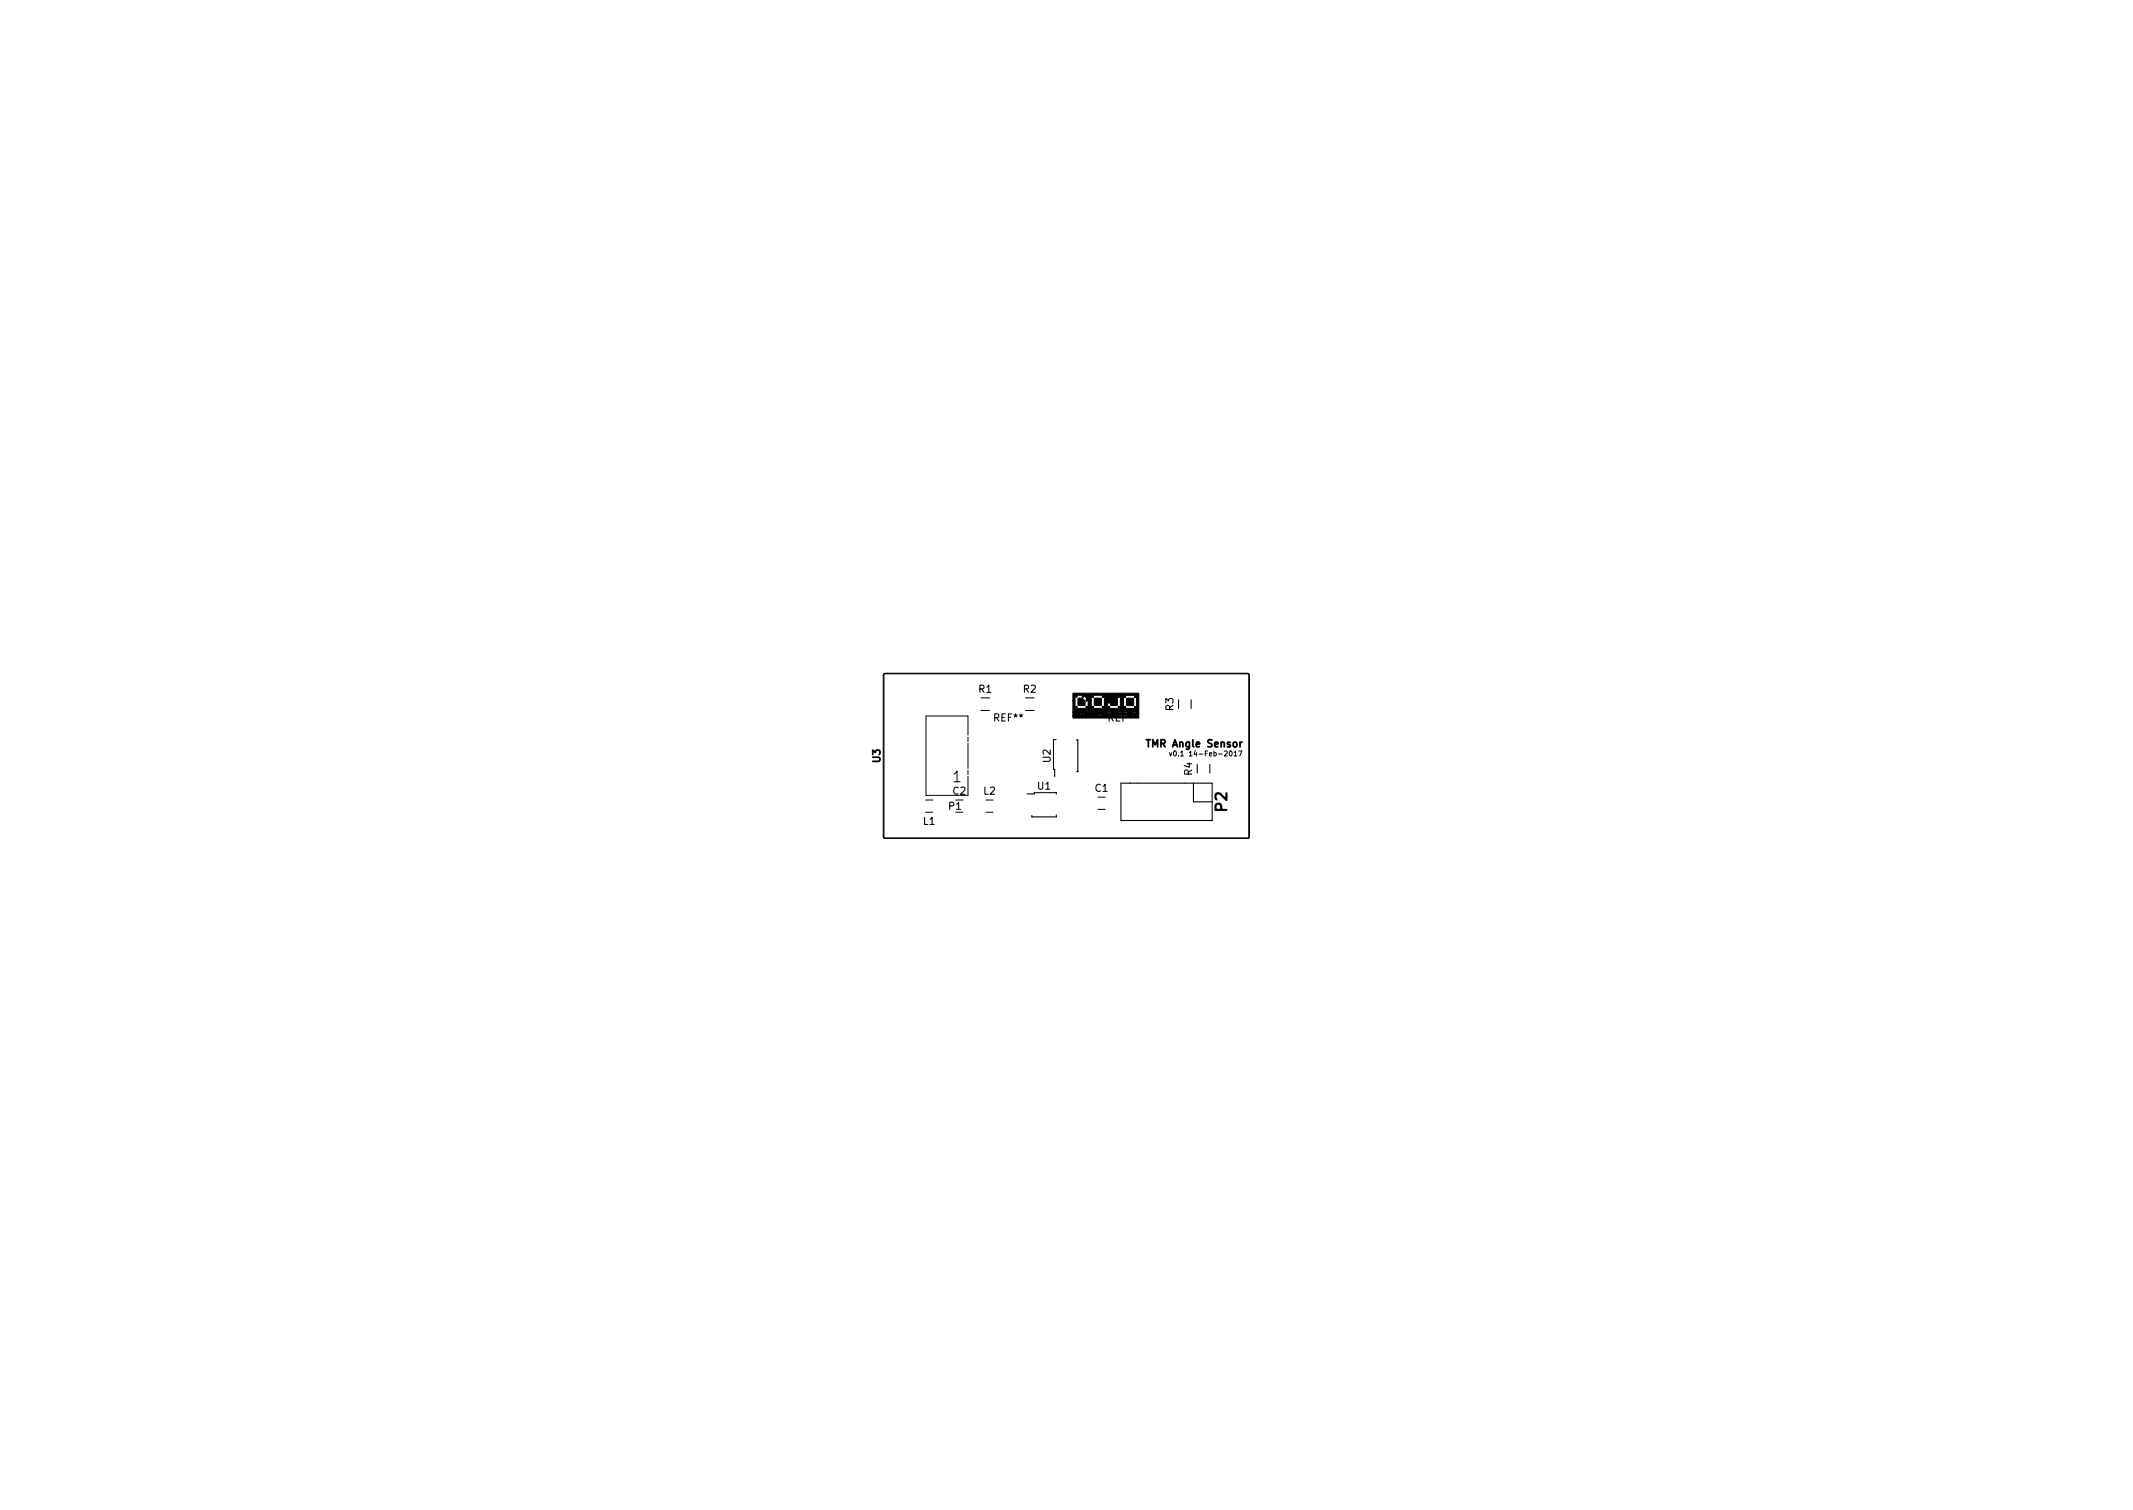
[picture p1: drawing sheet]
<svg xmlns="http://www.w3.org/2000/svg" width="297mm" height="210mm" viewBox="0 0 297 210" stroke-linecap="round" stroke-linejoin="round" font-family="sans-serif">
<defs><g id="words">
<g font-size="2.1">
<text x="132.7" y="108.9">1</text>
<text x="170.9" y="112.9" transform="rotate(-90 170.9 112.9)">P2</text>
</g>
<g font-size="1.4">
<text x="136.3" y="96.4">R1</text>
<text x="138.5" y="100.4">REF**</text>
<text x="142.5" y="96.4">R2</text>
<text x="154.4" y="100.4">REF**</text>
<text x="163.4" y="98.9" transform="rotate(-90 163.4 98.9)">R3</text>
<text x="122.6" y="106.1" transform="rotate(-90 122.6 106.1)">U3</text>
<text x="146.3" y="106.1" transform="rotate(-90 146.3 106.1)">U2</text>
<text x="160.1" y="104">TMR Angle Sensor</text>
<text x="166" y="107.9" transform="rotate(-90 166 107.9)">R4</text>
<text x="132.1" y="112.7">P1</text>
<text x="132.7" y="110.6">C2</text>
<text x="137" y="110.6">L2</text>
<text x="144.5" y="109.9">U1</text>
<text x="152.5" y="110.2">C1</text>
<text x="128.6" y="114.8">L1</text>
</g>
<text font-size="1" x="164" y="105.3">v0.1 14-Feb-2017</text>
</g></defs>
<g fill="none" stroke="#000" stroke-width=".15">
<path d="M123.1 93.8l.2-.1 50.5 .1 .2 .2v22.6l-.3 .1h-50.5l-.2-.3v-22.4zM123.1 93.8h50.8v22.9h-50.8zM136.6 98.9h1.2M136.6 97.2h1.2M142.8 98.9h1.2M142.8 97.2h1.2M164.1 97.4v1.2M165.9 97.4v1.2M143 110.5h1v-.1h3.1v.2M147.1 103h-.4v4.1h.2v1M147.1 113.5v.2h-3.4v-.2M149.9 103h.2v4.4h-.2"/>
<path d="M156.1 109h12.7v5.2h-12.7zM166.2 109v2.6h2.6M166.7 106.4v1.2M168.5 106.4v1.2"/>
</g>
<g fill="none" stroke="#000" stroke-width=".14">
<path d="M128.9 111.4h1M128.9 113.1h1M133.1 111.4h1M133.1 113.1h1M134.8 102.3v-2.6h-5.9v11h5.9v-2.6M134.8 102.6v.6M134.8 103.5v3.5M134.8 107.2v.6M137.3 111.4h1M137.3 113.1h1M152.9 111h1M152.9 112.7h1"/>
<path d="M162.9 104.8l.1 .5 .2-.5M163.5 104.6h.1a.34 .34 0 0 1 .2 .3 .34 .34 0 0 1-.3 .3l-.1-.2zM171.9 105.3h.4M172.5 104.6h.5l-.4 .7"/>
</g>
<path d="M159.6 103h.6M173 103.3l-.3 .2" fill="none" stroke="#000" stroke-width=".25"/>
<g fill="#000" stroke="#000" stroke-width=".14">
<path d="M149.8 98.4h.1zM149.8 96.9l.1 .1zM149.8 98.5h.1zM149.8 97l.1 .1zM149.9 98.3l.1 .1zM149.9 96.9l.1 .1zM149.9 98.4l.1 .1h-.1zM149.9 97h.1l-.1 .1zM150.2 97.2a.76 .76 0 0 1 .9 .5v.5h-.9zM150.7 96.9l.1 .1zM150.7 97l.1 .1zM150.8 96.9l.1 .1z"/>
<path d="M150.8 97h.1l-.1 .1zM151.2 98.5h.1zM151.2 97.5l.1 .1zM151.3 98.3l.1 .1zM151.3 97.4l.1 .1zM151.3 98.4l.1 .1h-.1zM151.3 97.5h.1l-.1 .1zM152.1 98.4l.1 .1zM152.1 98.4h.1zM152.1 97l.1 .1zM152.1 96.9l.1 .1zM152.2 98.3l.1 .1z"/>
<path d="M152.2 96.9l.1 .1zM152.2 98.4h.1l-.1 .1zM152.2 97h.1l-.1 .1zM153 99.5h.3v.1h-.3zM152.4 97.2l1 .1-.1 .9h-.9zM153.5 98.4l.1 .1zM153.5 98.4h.1zM153.5 97l.1 .1zM153.5 96.9l.1 .1zM153.6 98.3l.1 .1zM153.6 96.9l.1 .1zM153.6 98.4h.1l-.1 .1z"/>
<path d="M153.6 97h.1l-.1 .1zM154.5 98.3l.1 .1zM154.5 98.5h.1h-.1zM155.7 98.5h.1zM155.7 98.4h.1zM155.7 97l.1 .1zM155.7 96.9l.1 .1zM155.8 98.3l.1 .1zM155.8 96.9l.1 .1zM155.8 98.5h.1h-.1zM155.8 97h.1l-.1 .1zM156.6 98.4h.1z"/>
<path d="M156.6 96.9l.1 .1zM156.6 98.5h.1zM156.6 97l.1 .1zM156.7 98.4h.1zM156.7 96.9l.1 .1zM156.7 98.5h.1h-.1zM156.7 97h.1l-.1 .1zM156.9 97.2l1 .1-.1 .9h-.9zM158 98.4h.1zM158 96.9l.1 .1zM158 98.5h.1zM158 97l.1 .1z"/>
<path d="M158.1 98.4h.1zM158.1 96.9l.1 .1zM158.1 98.5h.1h-.1zM158.1 97h.1l-.1 .1zM149.4 96.5h9.2v3.5h-9.2v-.3h2.7v-.4l.2 .4h.2l.1-.4v.4h.2v-.2h.1v.2h.5v-.5h-.5h.7v.5h.1v-.2l.3 .2h.1l-.1-.2v-.2h.2v.4h.5v-.1h-.4v-.1l.6-.1v.3h.1v-.4h.3l-.3 .1 .2 .3h.2l-.2-.2 .2-.1h.4l.1 .3h.4v-.3h.2v.3h.4l.1-.2h.1l.1 .2h.4v-.2h.2v.2h.4l.1-.1-.1-.4h-.4v.3h-.2v-.3h-.1v.4h-.1l-.4-.1-.1-.3h-.4v.2h-.2l-.2-.2h-.3v.2h-.4l-.1-.2h-.4v.2h-.2v-.2h-.5v.1h-.2l.1-.1h-.1l-.1 .2h-.2v-.2h-.8v.1h.4l-.4 .1v.1h-.1v-.3h-.2l-.2 .4-.2-.4h-.1l-.1 .5h-2.6v-.5l.5 .1v.4h.2v-.3h.3v.3h.5v-.4l-.2-.1h-.3v.2h-.3v-.1h.2v-.1h.8v.5h.1v-.2l.3 .2h.1l-.1-.2 .1-.3h-.1l-.1 .2h-.2v-.2h-1.8v-1.7h.3v1l.2 .1h1.5l.1-.1v-.9h.5v.9l.1 .1h1.6l.1-.1v-.6h.4v.6l.2 .1h1.5l.1-.1v-1h.5v1l.1 .1h1.5l.2-.1v-.4v-1.1l-.2-.2h-1.5l-.1 .2v.5h-.5v-.7h-.4v1.4h-.9v-.3h-.9v-.9l-.2-.2h-1.5l-.1 .2v.6h-.5l-.6-.8h-1l-.2 .2v.5h-.3z"/>
<circle cx="150.7" cy="99.4" r=".17"/>
</g>
<use href="#words"/>
</svg>
